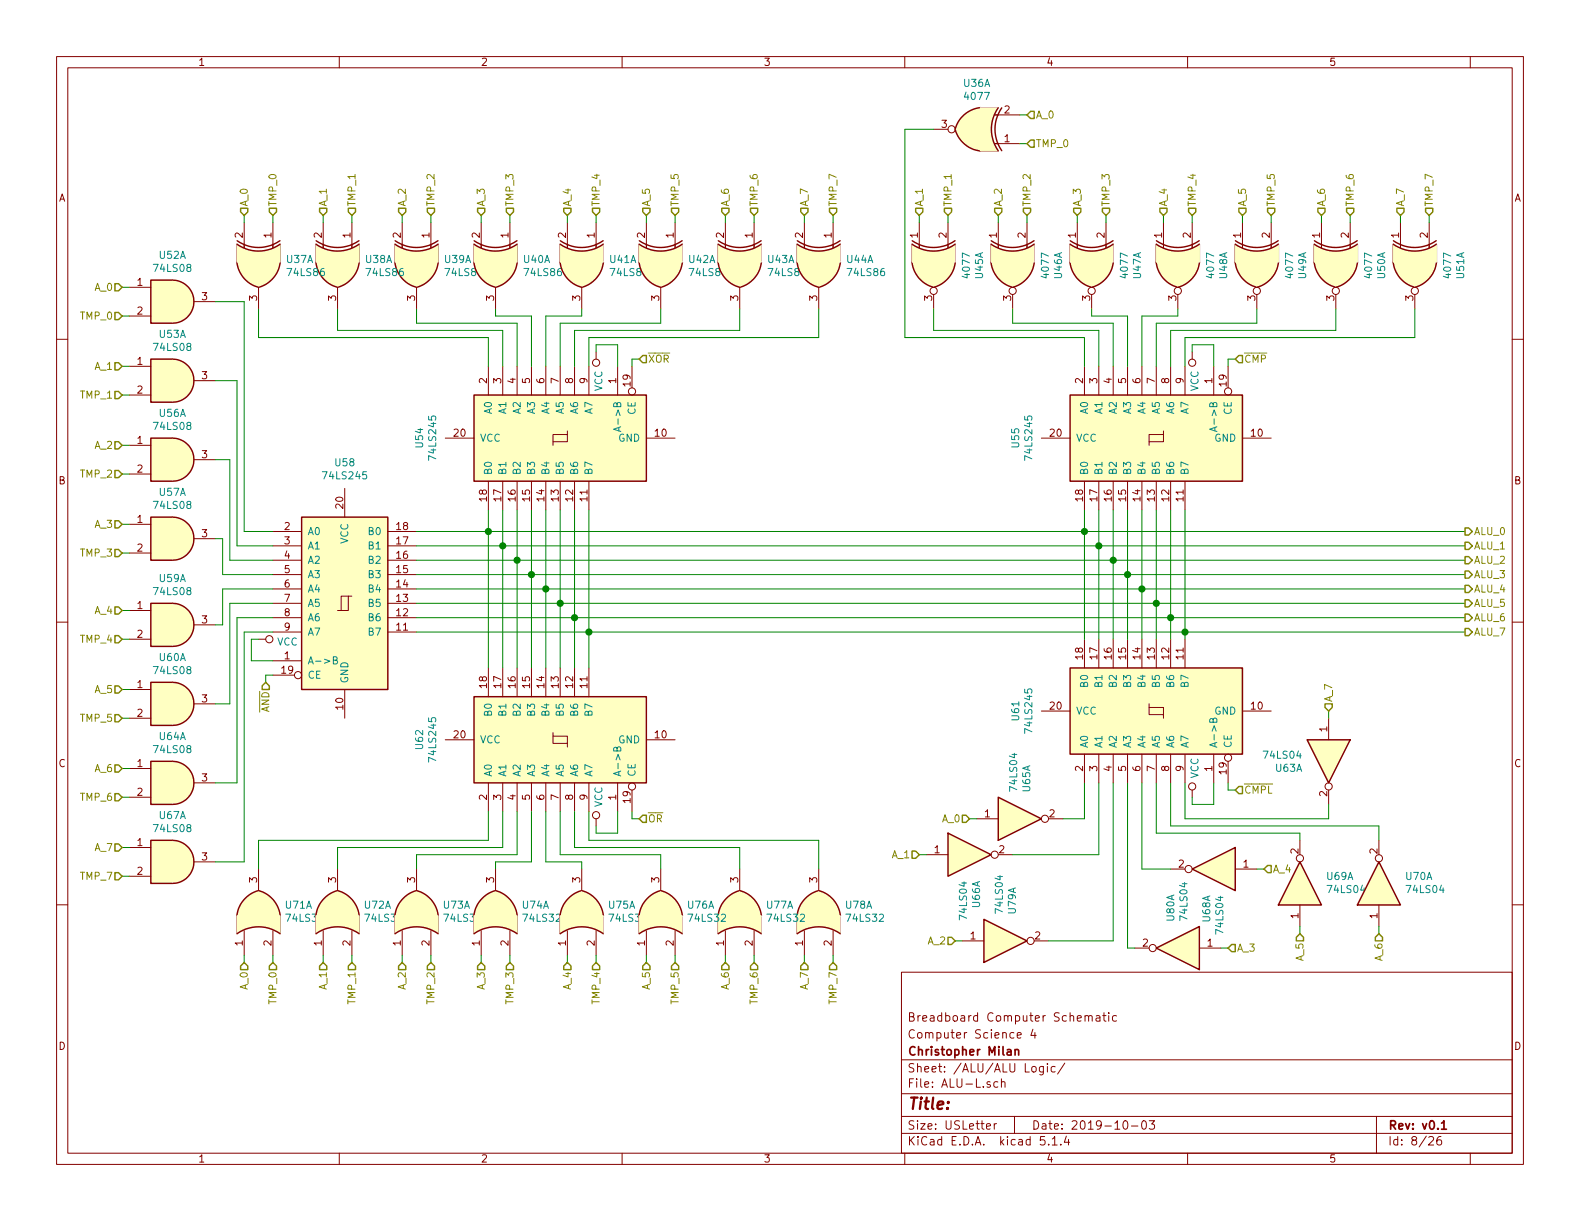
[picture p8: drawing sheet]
<svg xmlns="http://www.w3.org/2000/svg" width="279mm" height="216mm" viewBox="0 0 279 216" stroke-linecap="round" stroke-linejoin="round" font-family="sans-serif">
<defs><g id="words">
<text font-size="2.8" fill="#840000" x="160.4" y="196.2">Title:</text>
<g font-size="2.1" fill="#840000">
<text x="160.4" y="183.6">Computer Science 4</text>
<text x="160.4" y="180.6">Breadboard Computer Schematic</text>
<text x="160.4" y="189.6">Sheet: /ALU/ALU Logic/</text>
<text x="160.4" y="186.6">Christopher Milan</text>
<text x="160.4" y="192.3">File: ALU-L.sch</text>
<text x="160.4" y="202.5">KiCad E.D.A. kicad 5.1.4</text>
<text x="160.4" y="199.7">Size: USLetter</text>
<text x="182.4" y="199.7">Date: 2019-10-03</text>
<text x="245.4" y="199.7">Rev: v0.1</text>
<text x="245.4" y="202.5">Id: 8/26</text>
</g>
<g font-size="1.8" fill="#840000">
<text x="35" y="11.6">1</text>
<text x="85" y="11.6">2</text>
<text x="135" y="11.6">3</text>
<text x="185" y="11.6">4</text>
<text x="235" y="11.6">5</text>
<text x="166.5" y="22.6">3</text>
<text x="177.6" y="20.1">2</text>
<text x="177.6" y="25.1">1</text>
<text x="10.4" y="35.6">A</text>
<text x="267.8" y="35.6">A</text>
<text x="42.9" y="42.1" transform="rotate(-90 42.9 42.1)">2</text>
<text x="48" y="42.1" transform="rotate(-90 48 42.1)">1</text>
<text x="56.9" y="42.1" transform="rotate(-90 56.9 42.1)">2</text>
<text x="62" y="42.1" transform="rotate(-90 62 42.1)">1</text>
<text x="70.9" y="42.1" transform="rotate(-90 70.9 42.1)">2</text>
<text x="75.9" y="42.1" transform="rotate(-90 75.9 42.1)">1</text>
<text x="84.8" y="42.1" transform="rotate(-90 84.8 42.1)">2</text>
<text x="89.9" y="42.1" transform="rotate(-90 89.9 42.1)">1</text>
<text x="100.1" y="42.1" transform="rotate(-90 100.1 42.1)">2</text>
<text x="105.2" y="42.1" transform="rotate(-90 105.2 42.1)">1</text>
<text x="114" y="42.1" transform="rotate(-90 114 42.1)">2</text>
<text x="119.1" y="42.1" transform="rotate(-90 119.1 42.1)">1</text>
<text x="128" y="42.1" transform="rotate(-90 128 42.1)">2</text>
<text x="133.1" y="42.1" transform="rotate(-90 133.1 42.1)">1</text>
<text x="142" y="42.1" transform="rotate(-90 142 42.1)">2</text>
<text x="147.1" y="42.1" transform="rotate(-90 147.1 42.1)">1</text>
<text x="162.3" y="42.1" transform="rotate(-90 162.3 42.1)">1</text>
<text x="167.4" y="42.1" transform="rotate(-90 167.4 42.1)">2</text>
<text x="176.3" y="42.1" transform="rotate(-90 176.3 42.1)">1</text>
<text x="181.4" y="42.1" transform="rotate(-90 181.4 42.1)">2</text>
<text x="190.2" y="42.1" transform="rotate(-90 190.2 42.1)">1</text>
<text x="195.3" y="42.1" transform="rotate(-90 195.3 42.1)">2</text>
<text x="205.5" y="42.1" transform="rotate(-90 205.5 42.1)">1</text>
<text x="210.6" y="42.1" transform="rotate(-90 210.6 42.1)">2</text>
<text x="219.5" y="42.1" transform="rotate(-90 219.5 42.1)">1</text>
<text x="224.5" y="42.1" transform="rotate(-90 224.5 42.1)">2</text>
<text x="233.4" y="42.1" transform="rotate(-90 233.4 42.1)">1</text>
<text x="238.5" y="42.1" transform="rotate(-90 238.5 42.1)">2</text>
<text x="247.4" y="42.1" transform="rotate(-90 247.4 42.1)">1</text>
<text x="252.5" y="42.1" transform="rotate(-90 252.5 42.1)">2</text>
<text x="24.3" y="50.5">1</text>
<text x="35.7" y="53.1">3</text>
<text x="45.5" y="53.2" transform="rotate(-90 45.5 53.2)">3</text>
<text x="59.4" y="53.2" transform="rotate(-90 59.4 53.2)">3</text>
<text x="73.4" y="53.2" transform="rotate(-90 73.4 53.2)">3</text>
<text x="87.4" y="53.2" transform="rotate(-90 87.4 53.2)">3</text>
<text x="102.6" y="53.2" transform="rotate(-90 102.6 53.2)">3</text>
<text x="116.6" y="53.2" transform="rotate(-90 116.6 53.2)">3</text>
<text x="130.6" y="53.2" transform="rotate(-90 130.6 53.2)">3</text>
<text x="144.5" y="53.2" transform="rotate(-90 144.5 53.2)">3</text>
<text x="164.8" y="53.2" transform="rotate(-90 164.8 53.2)">3</text>
<text x="178.8" y="53.2" transform="rotate(-90 178.8 53.2)">3</text>
<text x="192.8" y="53.2" transform="rotate(-90 192.8 53.2)">3</text>
<text x="208" y="53.2" transform="rotate(-90 208 53.2)">3</text>
<text x="222" y="53.2" transform="rotate(-90 222 53.2)">3</text>
<text x="236" y="53.2" transform="rotate(-90 236 53.2)">3</text>
<text x="249.9" y="53.2" transform="rotate(-90 249.9 53.2)">3</text>
<text x="24.3" y="55.6">2</text>
<text x="24.3" y="64.5">1</text>
<text x="24.3" y="69.6">2</text>
<text x="35.7" y="67.1">3</text>
<text x="86.1" y="67.8" transform="rotate(-90 86.1 67.8)">2</text>
<text x="88.6" y="67.8" transform="rotate(-90 88.6 67.8)">3</text>
<text x="91.2" y="67.8" transform="rotate(-90 91.2 67.8)">4</text>
<text x="93.7" y="67.8" transform="rotate(-90 93.7 67.8)">5</text>
<text x="96.3" y="67.8" transform="rotate(-90 96.3 67.8)">6</text>
<text x="98.8" y="67.8" transform="rotate(-90 98.8 67.8)">7</text>
<text x="101.3" y="67.8" transform="rotate(-90 101.3 67.8)">8</text>
<text x="103.9" y="67.8" transform="rotate(-90 103.9 67.8)">9</text>
<text x="109" y="67.8" transform="rotate(-90 109 67.8)">1</text>
<text x="111.5" y="68.3" transform="rotate(-90 111.5 68.3)">19</text>
<text x="191.5" y="67.8" transform="rotate(-90 191.5 67.8)">2</text>
<text x="194.1" y="67.8" transform="rotate(-90 194.1 67.8)">3</text>
<text x="196.6" y="67.8" transform="rotate(-90 196.6 67.8)">4</text>
<text x="199.1" y="67.8" transform="rotate(-90 199.1 67.8)">5</text>
<text x="201.7" y="67.8" transform="rotate(-90 201.7 67.8)">6</text>
<text x="204.2" y="67.8" transform="rotate(-90 204.2 67.8)">7</text>
<text x="206.8" y="67.8" transform="rotate(-90 206.8 67.8)">8</text>
<text x="209.3" y="67.8" transform="rotate(-90 209.3 67.8)">9</text>
<text x="214.4" y="67.8" transform="rotate(-90 214.4 67.8)">1</text>
<text x="216.9" y="68.3" transform="rotate(-90 216.9 68.3)">19</text>
<text x="80.3" y="77.2">20</text>
<text x="115.9" y="77.2">10</text>
<text x="185.7" y="77.2">20</text>
<text x="221.3" y="77.2">10</text>
<text x="24.3" y="78.5">1</text>
<text x="24.3" y="83.6">2</text>
<text x="35.7" y="81">3</text>
<text x="10.4" y="85.6">B</text>
<text x="60.7" y="89.9" transform="rotate(-90 60.7 89.9)">20</text>
<text x="86.1" y="88.6" transform="rotate(-90 86.1 88.6)">18</text>
<text x="88.6" y="88.6" transform="rotate(-90 88.6 88.6)">17</text>
<text x="91.2" y="88.6" transform="rotate(-90 91.2 88.6)">16</text>
<text x="93.7" y="88.6" transform="rotate(-90 93.7 88.6)">15</text>
<text x="96.3" y="88.6" transform="rotate(-90 96.3 88.6)">14</text>
<text x="98.8" y="88.6" transform="rotate(-90 98.8 88.6)">13</text>
<text x="101.3" y="88.6" transform="rotate(-90 101.3 88.6)">12</text>
<text x="103.9" y="88.6" transform="rotate(-90 103.9 88.6)">11</text>
<text x="191.5" y="88.6" transform="rotate(-90 191.5 88.6)">18</text>
<text x="194.1" y="88.6" transform="rotate(-90 194.1 88.6)">17</text>
<text x="196.6" y="88.6" transform="rotate(-90 196.6 88.6)">16</text>
<text x="199.1" y="88.6" transform="rotate(-90 199.1 88.6)">15</text>
<text x="201.7" y="88.6" transform="rotate(-90 201.7 88.6)">14</text>
<text x="204.2" y="88.6" transform="rotate(-90 204.2 88.6)">13</text>
<text x="206.8" y="88.6" transform="rotate(-90 206.8 88.6)">12</text>
<text x="209.3" y="88.6" transform="rotate(-90 209.3 88.6)">11</text>
<text x="267.8" y="85.6">B</text>
<text x="24.3" y="92.5">1</text>
<text x="35.7" y="95">3</text>
<text x="50.3" y="93.7">2</text>
<text x="70.2" y="93.7">18</text>
<text x="24.3" y="97.5">2</text>
<text x="50.3" y="96.3">3</text>
<text x="50.3" y="98.8">4</text>
<text x="50.3" y="101.3">5</text>
<text x="70.2" y="101.3">15</text>
<text x="70.2" y="98.8">16</text>
<text x="70.2" y="96.3">17</text>
<text x="24.3" y="107.7">1</text>
<text x="50.3" y="103.9">6</text>
<text x="50.3" y="106.4">7</text>
<text x="70.2" y="106.4">13</text>
<text x="70.2" y="103.9">14</text>
<text x="24.3" y="112.8">2</text>
<text x="35.7" y="110.2">3</text>
<text x="50.3" y="109">8</text>
<text x="50.3" y="111.5">9</text>
<text x="70.2" y="111.5">11</text>
<text x="70.2" y="109">12</text>
<text x="49.8" y="119.1">19</text>
<text x="50.3" y="116.6">1</text>
<text x="191.5" y="116.5" transform="rotate(-90 191.5 116.5)">18</text>
<text x="194.1" y="116.5" transform="rotate(-90 194.1 116.5)">17</text>
<text x="196.6" y="116.5" transform="rotate(-90 196.6 116.5)">16</text>
<text x="199.1" y="116.5" transform="rotate(-90 199.1 116.5)">15</text>
<text x="201.7" y="116.5" transform="rotate(-90 201.7 116.5)">14</text>
<text x="204.2" y="116.5" transform="rotate(-90 204.2 116.5)">13</text>
<text x="206.8" y="116.5" transform="rotate(-90 206.8 116.5)">12</text>
<text x="209.3" y="116.5" transform="rotate(-90 209.3 116.5)">11</text>
<text x="24.3" y="121.7">1</text>
<text x="35.7" y="124.2">3</text>
<text x="60.7" y="125.4" transform="rotate(-90 60.7 125.4)">10</text>
<text x="86.1" y="121.6" transform="rotate(-90 86.1 121.6)">18</text>
<text x="88.6" y="121.6" transform="rotate(-90 88.6 121.6)">17</text>
<text x="91.2" y="121.6" transform="rotate(-90 91.2 121.6)">16</text>
<text x="93.7" y="121.6" transform="rotate(-90 93.7 121.6)">15</text>
<text x="96.3" y="121.6" transform="rotate(-90 96.3 121.6)">14</text>
<text x="98.8" y="121.6" transform="rotate(-90 98.8 121.6)">13</text>
<text x="101.3" y="121.6" transform="rotate(-90 101.3 121.6)">12</text>
<text x="103.9" y="121.6" transform="rotate(-90 103.9 121.6)">11</text>
<text x="185.7" y="125.5">20</text>
<text x="221.3" y="125.5">10</text>
<text x="24.3" y="126.7">2</text>
<text x="80.3" y="130.6">20</text>
<text x="115.9" y="130.6">10</text>
<text x="234.7" y="129.4" transform="rotate(-90 234.7 129.4)">1</text>
<text x="10.4" y="135.6">C</text>
<text x="24.3" y="135.6">1</text>
<text x="191.5" y="136.4" transform="rotate(-90 191.5 136.4)">2</text>
<text x="194.1" y="136.4" transform="rotate(-90 194.1 136.4)">3</text>
<text x="196.6" y="136.4" transform="rotate(-90 196.6 136.4)">4</text>
<text x="199.1" y="136.4" transform="rotate(-90 199.1 136.4)">5</text>
<text x="201.7" y="136.4" transform="rotate(-90 201.7 136.4)">6</text>
<text x="204.2" y="136.4" transform="rotate(-90 204.2 136.4)">7</text>
<text x="206.8" y="136.4" transform="rotate(-90 206.8 136.4)">8</text>
<text x="209.3" y="136.4" transform="rotate(-90 209.3 136.4)">9</text>
<text x="214.4" y="136.4" transform="rotate(-90 214.4 136.4)">1</text>
<text x="216.9" y="136.9" transform="rotate(-90 216.9 136.9)">19</text>
<text x="267.8" y="135.6">C</text>
<text x="24.3" y="140.7">2</text>
<text x="35.7" y="138.2">3</text>
<text x="86.1" y="141.5" transform="rotate(-90 86.1 141.5)">2</text>
<text x="88.6" y="141.5" transform="rotate(-90 88.6 141.5)">3</text>
<text x="91.2" y="141.5" transform="rotate(-90 91.2 141.5)">4</text>
<text x="93.7" y="141.5" transform="rotate(-90 93.7 141.5)">5</text>
<text x="96.3" y="141.5" transform="rotate(-90 96.3 141.5)">6</text>
<text x="98.8" y="141.5" transform="rotate(-90 98.8 141.5)">7</text>
<text x="101.3" y="141.5" transform="rotate(-90 101.3 141.5)">8</text>
<text x="103.9" y="141.5" transform="rotate(-90 103.9 141.5)">9</text>
<text x="109" y="141.5" transform="rotate(-90 109 141.5)">1</text>
<text x="111.5" y="141.9" transform="rotate(-90 111.5 141.9)">19</text>
<text x="234.7" y="140.8" transform="rotate(-90 234.7 140.8)">2</text>
<text x="24.3" y="149.6">1</text>
<text x="174.1" y="144.5">1</text>
<text x="185.6" y="144.5">2</text>
<text x="24.3" y="154.7">2</text>
<text x="35.7" y="152.1">3</text>
<text x="165.3" y="150.9">1</text>
<text x="176.7" y="150.9">2</text>
<text x="208.4" y="153.4">2</text>
<text x="219.9" y="153.4">1</text>
<text x="229.6" y="151" transform="rotate(-90 229.6 151)">2</text>
<text x="243.6" y="151" transform="rotate(-90 243.6 151)">2</text>
<text x="45.5" y="156.1" transform="rotate(-90 45.5 156.1)">3</text>
<text x="59.4" y="156.1" transform="rotate(-90 59.4 156.1)">3</text>
<text x="73.4" y="156.1" transform="rotate(-90 73.4 156.1)">3</text>
<text x="87.4" y="156.1" transform="rotate(-90 87.4 156.1)">3</text>
<text x="102.6" y="156.1" transform="rotate(-90 102.6 156.1)">3</text>
<text x="116.6" y="156.1" transform="rotate(-90 116.6 156.1)">3</text>
<text x="130.6" y="156.1" transform="rotate(-90 130.6 156.1)">3</text>
<text x="144.5" y="156.1" transform="rotate(-90 144.5 156.1)">3</text>
<text x="42.9" y="167.2" transform="rotate(-90 42.9 167.2)">1</text>
<text x="48" y="167.2" transform="rotate(-90 48 167.2)">2</text>
<text x="56.9" y="167.2" transform="rotate(-90 56.9 167.2)">1</text>
<text x="62" y="167.2" transform="rotate(-90 62 167.2)">2</text>
<text x="70.9" y="167.2" transform="rotate(-90 70.9 167.2)">1</text>
<text x="75.9" y="167.2" transform="rotate(-90 75.9 167.2)">2</text>
<text x="84.8" y="167.2" transform="rotate(-90 84.8 167.2)">1</text>
<text x="89.9" y="167.2" transform="rotate(-90 89.9 167.2)">2</text>
<text x="100.1" y="167.2" transform="rotate(-90 100.1 167.2)">1</text>
<text x="105.2" y="167.2" transform="rotate(-90 105.2 167.2)">2</text>
<text x="114" y="167.2" transform="rotate(-90 114 167.2)">1</text>
<text x="119.1" y="167.2" transform="rotate(-90 119.1 167.2)">2</text>
<text x="128" y="167.2" transform="rotate(-90 128 167.2)">1</text>
<text x="133.1" y="167.2" transform="rotate(-90 133.1 167.2)">2</text>
<text x="142" y="167.2" transform="rotate(-90 142 167.2)">1</text>
<text x="147.1" y="167.2" transform="rotate(-90 147.1 167.2)">2</text>
<text x="171.6" y="166.1">1</text>
<text x="183" y="166.1">2</text>
<text x="202.1" y="167.4">2</text>
<text x="213.5" y="167.4">1</text>
<text x="229.6" y="162.4" transform="rotate(-90 229.6 162.4)">1</text>
<text x="243.6" y="162.4" transform="rotate(-90 243.6 162.4)">1</text>
<text x="10.4" y="185.6">D</text>
<text x="267.8" y="185.6">D</text>
<text x="35" y="205.5">1</text>
<text x="85" y="205.5">2</text>
<text x="135" y="205.5">3</text>
<text x="185" y="205.5">4</text>
<text x="235" y="205.5">5</text>
</g>
<g font-size="1.8" fill="#008484">
<text x="170.5" y="15.4">U36A</text>
<text x="170.8" y="17.7">4077</text>
<text x="28.2" y="45.8">U52A</text>
<text x="50.7" y="46.5">U37A</text>
<text x="64.7" y="46.5">U38A</text>
<text x="78.7" y="46.5">U39A</text>
<text x="92.6" y="46.5">U40A</text>
<text x="107.9" y="46.5">U41A</text>
<text x="121.8" y="46.5">U42A</text>
<text x="135.8" y="46.5">U43A</text>
<text x="149.8" y="46.5">U44A</text>
<text x="27.4" y="48.1">74LS08</text>
<text x="51" y="48.8">74LS86</text>
<text x="65" y="48.8">74LS86</text>
<text x="78.9" y="48.8">74LS86</text>
<text x="92.9" y="48.8">74LS86</text>
<text x="108.2" y="48.8">74LS86</text>
<text x="122.1" y="48.8">74LS86</text>
<text x="136.1" y="48.8">74LS86</text>
<text x="150.1" y="48.8">74LS86</text>
<text x="171.5" y="48.9" transform="rotate(-90 171.5 48.9)">4077</text>
<text x="173.8" y="49.3" transform="rotate(-90 173.8 49.3)">U45A</text>
<text x="185.5" y="48.9" transform="rotate(-90 185.5 48.9)">4077</text>
<text x="187.8" y="49.3" transform="rotate(-90 187.8 49.3)">U46A</text>
<text x="199.5" y="48.9" transform="rotate(-90 199.5 48.9)">4077</text>
<text x="201.8" y="49.3" transform="rotate(-90 201.8 49.3)">U47A</text>
<text x="214.7" y="48.9" transform="rotate(-90 214.7 48.9)">4077</text>
<text x="217" y="49.3" transform="rotate(-90 217 49.3)">U48A</text>
<text x="228.7" y="48.9" transform="rotate(-90 228.7 48.9)">4077</text>
<text x="231" y="49.3" transform="rotate(-90 231 49.3)">U49A</text>
<text x="242.6" y="48.9" transform="rotate(-90 242.6 48.9)">4077</text>
<text x="245" y="49.3" transform="rotate(-90 245 49.3)">U50A</text>
<text x="256.6" y="48.9" transform="rotate(-90 256.6 48.9)">4077</text>
<text x="258.9" y="49.3" transform="rotate(-90 258.9 49.3)">U51A</text>
<text x="28.2" y="59.7">U53A</text>
<text x="27.4" y="62.1">74LS08</text>
<text x="106.5" y="69.2" transform="rotate(-90 106.5 69.2)">VCC</text>
<text x="211.9" y="69.2" transform="rotate(-90 211.9 69.2)">VCC</text>
<text x="27.4" y="76">74LS08</text>
<text x="28.2" y="73.7">U56A</text>
<text x="87" y="73.1" transform="rotate(-90 87 73.1)">A0</text>
<text x="89.5" y="73.1" transform="rotate(-90 89.5 73.1)">A1</text>
<text x="92.1" y="73.1" transform="rotate(-90 92.1 73.1)">A2</text>
<text x="94.6" y="73.1" transform="rotate(-90 94.6 73.1)">A3</text>
<text x="97.2" y="73.1" transform="rotate(-90 97.2 73.1)">A4</text>
<text x="99.7" y="73.1" transform="rotate(-90 99.7 73.1)">A5</text>
<text x="102.2" y="73.1" transform="rotate(-90 102.2 73.1)">A6</text>
<text x="104.8" y="73.1" transform="rotate(-90 104.8 73.1)">A7</text>
<text x="109.9" y="75" transform="rotate(-90 109.9 75)">A-&gt;B</text>
<text x="112.4" y="73.3" transform="rotate(-90 112.4 73.3)">CE</text>
<text x="192.4" y="73.1" transform="rotate(-90 192.4 73.1)">A0</text>
<text x="194.9" y="73.1" transform="rotate(-90 194.9 73.1)">A1</text>
<text x="197.5" y="73.1" transform="rotate(-90 197.5 73.1)">A2</text>
<text x="200" y="73.1" transform="rotate(-90 200 73.1)">A3</text>
<text x="202.6" y="73.1" transform="rotate(-90 202.6 73.1)">A4</text>
<text x="205.1" y="73.1" transform="rotate(-90 205.1 73.1)">A5</text>
<text x="207.6" y="73.1" transform="rotate(-90 207.6 73.1)">A6</text>
<text x="210.2" y="73.1" transform="rotate(-90 210.2 73.1)">A7</text>
<text x="215.3" y="75" transform="rotate(-90 215.3 75)">A-&gt;B</text>
<text x="217.8" y="73.3" transform="rotate(-90 217.8 73.3)">CE</text>
<text x="59.3" y="82.4">U58</text>
<text x="74.8" y="79.1" transform="rotate(-90 74.8 79.1)">U54</text>
<text x="77.1" y="81.1" transform="rotate(-90 77.1 81.1)">74LS245</text>
<text x="84.8" y="78.1">VCC</text>
<text x="109.3" y="78.1">GND</text>
<text x="180.2" y="79.1" transform="rotate(-90 180.2 79.1)">U55</text>
<text x="182.5" y="81.1" transform="rotate(-90 182.5 81.1)">74LS245</text>
<text x="190.2" y="78.1">VCC</text>
<text x="214.8" y="78.1">GND</text>
<text x="27.4" y="90">74LS08</text>
<text x="28.2" y="87.7">U57A</text>
<text x="57.4" y="84.8">74LS245</text>
<text x="87" y="84.1" transform="rotate(-90 87 84.1)">B0</text>
<text x="89.5" y="84.1" transform="rotate(-90 89.5 84.1)">B1</text>
<text x="92.1" y="84.1" transform="rotate(-90 92.1 84.1)">B2</text>
<text x="94.6" y="84.1" transform="rotate(-90 94.6 84.1)">B3</text>
<text x="97.2" y="84.1" transform="rotate(-90 97.2 84.1)">B4</text>
<text x="99.7" y="84.1" transform="rotate(-90 99.7 84.1)">B5</text>
<text x="102.2" y="84.1" transform="rotate(-90 102.2 84.1)">B6</text>
<text x="104.8" y="84.1" transform="rotate(-90 104.8 84.1)">B7</text>
<text x="192.4" y="84.1" transform="rotate(-90 192.4 84.1)">B0</text>
<text x="194.9" y="84.1" transform="rotate(-90 194.9 84.1)">B1</text>
<text x="197.5" y="84.1" transform="rotate(-90 197.5 84.1)">B2</text>
<text x="200" y="84.1" transform="rotate(-90 200 84.1)">B3</text>
<text x="202.6" y="84.1" transform="rotate(-90 202.6 84.1)">B4</text>
<text x="205.1" y="84.1" transform="rotate(-90 205.1 84.1)">B5</text>
<text x="207.6" y="84.1" transform="rotate(-90 207.6 84.1)">B6</text>
<text x="210.2" y="84.1" transform="rotate(-90 210.2 84.1)">B7</text>
<text x="54.4" y="94.6">A0</text>
<text x="65.3" y="94.6">B0</text>
<text x="54.4" y="97.2">A1</text>
<text x="54.4" y="99.7">A2</text>
<text x="61.6" y="96.2" transform="rotate(-90 61.6 96.2)">VCC</text>
<text x="65.3" y="99.7">B2</text>
<text x="65.3" y="97.2">B1</text>
<text x="27.4" y="105.2">74LS08</text>
<text x="28.2" y="102.9">U59A</text>
<text x="54.4" y="102.2">A3</text>
<text x="54.4" y="104.8">A4</text>
<text x="54.4" y="107.3">A5</text>
<text x="65.3" y="107.3">B5</text>
<text x="65.3" y="104.8">B4</text>
<text x="65.3" y="102.2">B3</text>
<text x="54.4" y="109.9">A6</text>
<text x="54.4" y="112.4">A7</text>
<text x="65.3" y="112.4">B7</text>
<text x="65.3" y="109.9">B6</text>
<text x="27.4" y="119.2">74LS08</text>
<text x="28.2" y="116.9">U60A</text>
<text x="49" y="114.1">VCC</text>
<text x="54.4" y="117.5">A-&gt;B</text>
<text x="54.4" y="120">CE</text>
<text x="61.6" y="120.9" transform="rotate(-90 61.6 120.9)">GND</text>
<text x="192.4" y="121.4" transform="rotate(-90 192.4 121.4)">B0</text>
<text x="194.9" y="121.4" transform="rotate(-90 194.9 121.4)">B1</text>
<text x="197.5" y="121.4" transform="rotate(-90 197.5 121.4)">B2</text>
<text x="200" y="121.4" transform="rotate(-90 200 121.4)">B3</text>
<text x="202.6" y="121.4" transform="rotate(-90 202.6 121.4)">B4</text>
<text x="205.1" y="121.4" transform="rotate(-90 205.1 121.4)">B5</text>
<text x="207.6" y="121.4" transform="rotate(-90 207.6 121.4)">B6</text>
<text x="210.2" y="121.4" transform="rotate(-90 210.2 121.4)">B7</text>
<text x="28.2" y="130.9">U64A</text>
<text x="84.8" y="131.4">VCC</text>
<text x="87" y="126.5" transform="rotate(-90 87 126.5)">B0</text>
<text x="89.5" y="126.5" transform="rotate(-90 89.5 126.5)">B1</text>
<text x="92.1" y="126.5" transform="rotate(-90 92.1 126.5)">B2</text>
<text x="94.6" y="126.5" transform="rotate(-90 94.6 126.5)">B3</text>
<text x="97.2" y="126.5" transform="rotate(-90 97.2 126.5)">B4</text>
<text x="99.7" y="126.5" transform="rotate(-90 99.7 126.5)">B5</text>
<text x="102.2" y="126.5" transform="rotate(-90 102.2 126.5)">B6</text>
<text x="104.8" y="126.5" transform="rotate(-90 104.8 126.5)">B7</text>
<text x="109.3" y="131.4">GND</text>
<text x="180.2" y="127.4" transform="rotate(-90 180.2 127.4)">U61</text>
<text x="182.5" y="129.3" transform="rotate(-90 182.5 129.3)">74LS245</text>
<text x="190.2" y="126.4">VCC</text>
<text x="214.8" y="126.4">GND</text>
<text x="27.4" y="133.2">74LS08</text>
<text x="74.8" y="132.4" transform="rotate(-90 74.8 132.4)">U62</text>
<text x="77.1" y="134.4" transform="rotate(-90 77.1 134.4)">74LS245</text>
<text x="87" y="137.4" transform="rotate(-90 87 137.4)">A0</text>
<text x="89.5" y="137.4" transform="rotate(-90 89.5 137.4)">A1</text>
<text x="92.1" y="137.4" transform="rotate(-90 92.1 137.4)">A2</text>
<text x="94.6" y="137.4" transform="rotate(-90 94.6 137.4)">A3</text>
<text x="97.2" y="137.4" transform="rotate(-90 97.2 137.4)">A4</text>
<text x="99.7" y="137.4" transform="rotate(-90 99.7 137.4)">A5</text>
<text x="102.2" y="137.4" transform="rotate(-90 102.2 137.4)">A6</text>
<text x="104.8" y="137.4" transform="rotate(-90 104.8 137.4)">A7</text>
<text x="109.9" y="137.4" transform="rotate(-90 109.9 137.4)">A-&gt;B</text>
<text x="112.4" y="137.4" transform="rotate(-90 112.4 137.4)">CE</text>
<text x="192.4" y="132.3" transform="rotate(-90 192.4 132.3)">A0</text>
<text x="194.9" y="132.3" transform="rotate(-90 194.9 132.3)">A1</text>
<text x="197.5" y="132.3" transform="rotate(-90 197.5 132.3)">A2</text>
<text x="200" y="132.3" transform="rotate(-90 200 132.3)">A3</text>
<text x="202.6" y="132.3" transform="rotate(-90 202.6 132.3)">A4</text>
<text x="205.1" y="132.3" transform="rotate(-90 205.1 132.3)">A5</text>
<text x="207.6" y="132.3" transform="rotate(-90 207.6 132.3)">A6</text>
<text x="210.2" y="132.3" transform="rotate(-90 210.2 132.3)">A7</text>
<text x="211.9" y="137.7" transform="rotate(-90 211.9 137.7)">VCC</text>
<text x="215.3" y="132.3" transform="rotate(-90 215.3 132.3)">A-&gt;B</text>
<text x="217.8" y="132.3" transform="rotate(-90 217.8 132.3)">CE</text>
<text x="223.6" y="134.2">74LS04</text>
<text x="225.6" y="136.5">U63A</text>
<text x="106.5" y="142.7" transform="rotate(-90 106.5 142.7)">VCC</text>
<text x="179.9" y="139.7" transform="rotate(-90 179.9 139.7)">74LS04</text>
<text x="182.2" y="140" transform="rotate(-90 182.2 140)">U65A</text>
<text x="27.4" y="147.1">74LS08</text>
<text x="28.2" y="144.8">U67A</text>
<text x="234.7" y="155.6">U69A</text>
<text x="248.6" y="155.6">U70A</text>
<text x="50.5" y="160.7">U71A</text>
<text x="64.5" y="160.7">U72A</text>
<text x="78.5" y="160.7">U73A</text>
<text x="92.4" y="160.7">U74A</text>
<text x="107.7" y="160.7">U75A</text>
<text x="121.6" y="160.7">U76A</text>
<text x="135.6" y="160.7">U77A</text>
<text x="149.6" y="160.7">U78A</text>
<text x="173.3" y="160.5" transform="rotate(-90 173.3 160.5)">U66A</text>
<text x="177.3" y="161.3" transform="rotate(-90 177.3 161.3)">74LS04</text>
<text x="179.7" y="161.6" transform="rotate(-90 179.7 161.6)">U79A</text>
<text x="234.9" y="157.9">74LS04</text>
<text x="248.9" y="157.9">74LS04</text>
<text x="50.8" y="163">74LS32</text>
<text x="64.8" y="163">74LS32</text>
<text x="78.7" y="163">74LS32</text>
<text x="92.7" y="163">74LS32</text>
<text x="107.9" y="163">74LS32</text>
<text x="121.9" y="163">74LS32</text>
<text x="135.9" y="163">74LS32</text>
<text x="149.9" y="163">74LS32</text>
<text x="171" y="162.4" transform="rotate(-90 171 162.4)">74LS04</text>
<text x="207.7" y="162.8" transform="rotate(-90 207.7 162.8)">U80A</text>
<text x="210" y="162.5" transform="rotate(-90 210 162.5)">74LS04</text>
<text x="214" y="163" transform="rotate(-90 214 163)">U68A</text>
<text x="216.3" y="164.9" transform="rotate(-90 216.3 164.9)">74LS04</text>
</g>
<g font-size="1.8" fill="#848400">
<text x="183.1" y="21">A_0</text>
<text x="183.1" y="26">TMP_0</text>
<text x="43.8" y="36.6" transform="rotate(-90 43.8 36.6)">A_0</text>
<text x="48.9" y="36.6" transform="rotate(-90 48.9 36.6)">TMP_0</text>
<text x="57.8" y="36.6" transform="rotate(-90 57.8 36.6)">A_1</text>
<text x="62.9" y="36.6" transform="rotate(-90 62.9 36.6)">TMP_1</text>
<text x="71.8" y="36.6" transform="rotate(-90 71.8 36.6)">A_2</text>
<text x="76.8" y="36.6" transform="rotate(-90 76.8 36.6)">TMP_2</text>
<text x="85.7" y="36.6" transform="rotate(-90 85.7 36.6)">A_3</text>
<text x="90.8" y="36.6" transform="rotate(-90 90.8 36.6)">TMP_3</text>
<text x="101" y="36.6" transform="rotate(-90 101 36.6)">A_4</text>
<text x="106" y="36.6" transform="rotate(-90 106 36.6)">TMP_4</text>
<text x="114.9" y="36.6" transform="rotate(-90 114.9 36.6)">A_5</text>
<text x="120" y="36.6" transform="rotate(-90 120 36.6)">TMP_5</text>
<text x="128.9" y="36.6" transform="rotate(-90 128.9 36.6)">A_6</text>
<text x="134" y="36.6" transform="rotate(-90 134 36.6)">TMP_6</text>
<text x="142.9" y="36.6" transform="rotate(-90 142.9 36.6)">A_7</text>
<text x="148" y="36.6" transform="rotate(-90 148 36.6)">TMP_7</text>
<text x="163.2" y="36.6" transform="rotate(-90 163.2 36.6)">A_1</text>
<text x="168.3" y="36.6" transform="rotate(-90 168.3 36.6)">TMP_1</text>
<text x="177.2" y="36.6" transform="rotate(-90 177.2 36.6)">A_2</text>
<text x="182.2" y="36.6" transform="rotate(-90 182.2 36.6)">TMP_2</text>
<text x="191.1" y="36.6" transform="rotate(-90 191.1 36.6)">A_3</text>
<text x="196.2" y="36.6" transform="rotate(-90 196.2 36.6)">TMP_3</text>
<text x="206.4" y="36.6" transform="rotate(-90 206.4 36.6)">A_4</text>
<text x="211.5" y="36.6" transform="rotate(-90 211.5 36.6)">TMP_4</text>
<text x="220.3" y="36.6" transform="rotate(-90 220.3 36.6)">A_5</text>
<text x="225.4" y="36.6" transform="rotate(-90 225.4 36.6)">TMP_5</text>
<text x="234.3" y="36.6" transform="rotate(-90 234.3 36.6)">A_6</text>
<text x="239.4" y="36.6" transform="rotate(-90 239.4 36.6)">TMP_6</text>
<text x="248.3" y="36.6" transform="rotate(-90 248.3 36.6)">A_7</text>
<text x="253.4" y="36.6" transform="rotate(-90 253.4 36.6)">TMP_7</text>
<text x="16.8" y="51.4">A_0</text>
<text x="14.4" y="56.5">TMP_0</text>
<text x="16.8" y="65.4">A_1</text>
<text x="114.6" y="64.1">XOR</text>
<text x="220" y="64.1">CMP</text>
<text x="14.4" y="70.5">TMP_1</text>
<text x="16.8" y="79.4">A_2</text>
<text x="14.4" y="84.5">TMP_2</text>
<text x="16.8" y="93.3">A_3</text>
<text x="260.6" y="94.6">ALU_0</text>
<text x="14.4" y="98.4">TMP_3</text>
<text x="260.6" y="99.7">ALU_2</text>
<text x="260.6" y="97.2">ALU_1</text>
<text x="260.6" y="107.3">ALU_5</text>
<text x="260.6" y="104.8">ALU_4</text>
<text x="260.6" y="102.2">ALU_3</text>
<text x="14.4" y="113.7">TMP_4</text>
<text x="16.8" y="108.6">A_4</text>
<text x="260.6" y="112.4">ALU_7</text>
<text x="260.6" y="109.9">ALU_6</text>
<text x="16.8" y="122.6">A_5</text>
<text x="235.6" y="124.2" transform="rotate(-90 235.6 124.2)">A_7</text>
<text x="14.4" y="127.6">TMP_5</text>
<text x="47.6" y="126" transform="rotate(-90 47.6 126)">AND</text>
<text x="16.8" y="136.5">A_6</text>
<text x="14.4" y="141.6">TMP_6</text>
<text x="220" y="140.3">CMPL</text>
<text x="114.6" y="145.4">OR</text>
<text x="166.7" y="145.4">A_0</text>
<text x="14.4" y="155.6">TMP_7</text>
<text x="16.8" y="150.5">A_7</text>
<text x="157.8" y="151.8">A_1</text>
<text x="225" y="154.3">A_4</text>
<text x="164.1" y="167">A_2</text>
<text x="218.7" y="168.3">A_3</text>
<text x="230.5" y="169.9" transform="rotate(-90 230.5 169.9)">A_5</text>
<text x="244.5" y="169.9" transform="rotate(-90 244.5 169.9)">A_6</text>
<text x="43.8" y="175" transform="rotate(-90 43.8 175)">A_0</text>
<text x="48.9" y="177.4" transform="rotate(-90 48.9 177.4)">TMP_0</text>
<text x="57.8" y="175" transform="rotate(-90 57.8 175)">A_1</text>
<text x="62.9" y="177.4" transform="rotate(-90 62.9 177.4)">TMP_1</text>
<text x="71.8" y="175" transform="rotate(-90 71.8 175)">A_2</text>
<text x="76.8" y="177.4" transform="rotate(-90 76.8 177.4)">TMP_2</text>
<text x="85.7" y="175" transform="rotate(-90 85.7 175)">A_3</text>
<text x="90.8" y="177.4" transform="rotate(-90 90.8 177.4)">TMP_3</text>
<text x="101" y="175" transform="rotate(-90 101 175)">A_4</text>
<text x="106" y="177.4" transform="rotate(-90 106 177.4)">TMP_4</text>
<text x="114.9" y="175" transform="rotate(-90 114.9 175)">A_5</text>
<text x="120" y="177.4" transform="rotate(-90 120 177.4)">TMP_5</text>
<text x="128.9" y="175" transform="rotate(-90 128.9 175)">A_6</text>
<text x="134" y="177.4" transform="rotate(-90 134 177.4)">TMP_6</text>
<text x="142.9" y="175" transform="rotate(-90 142.9 175)">A_7</text>
<text x="148" y="177.4" transform="rotate(-90 148 177.4)">TMP_7</text>
</g>
</g></defs>
<g fill="none" stroke="#840000" stroke-width=".18">
<path d="M10 10h259.4v195.9h-259.4zM12 12h255.4v191.9h-255.4zM60 10v2M110 10v2M160 10v2M210 10v2M260 10v2M43.2 39.4v4.4M48.3 39.4v4.4M57.1 39.4v4.4M62.2 39.4v4.4M71.1 39.4v4.4"/>
<path d="M76.2 39.4v4.4M85.1 39.4v4.4M90.2 39.4v4.4M100.3 39.4v4.4M105.4 39.4v4.4M114.3 39.4v4.4M119.4 39.4v4.4M128.3 39.4v4.4M133.3 39.4v4.4M142.2 39.4v4.4M147.3 39.4v4.4M162.6 39.4v4.4"/>
<path d="M165.1 22.9h2.5M167.6 39.4v4.4M175.9 20.3h4.4M175.9 25.4h4.4M176.5 39.4v4.4M181.6 39.4v4.4M190.5 39.4v4.4M195.6 39.4v4.4M205.7 39.4v4.4M210.8 39.4v4.4M219.7 39.4v4.4M224.8 39.4v4.4"/>
<path d="M233.7 39.4v4.4M238.8 39.4v4.4M247.6 39.4v4.4M252.7 39.4v4.4M10 60h2M22.9 50.8h3.8M22.9 55.9h3.8M34.3 53.3h3.8M45.7 50.8v3.8M59.7 50.8v3.8M73.7 50.8v3.8M87.6 50.8v3.8"/>
<path d="M102.9 50.8v3.8M116.8 50.8v3.8M130.8 50.8v3.8M144.8 50.8v3.8M165.1 52.1v2.5M179.1 52.1v2.5M193 52.1v2.5M208.3 52.1v2.5M222.2 52.1v2.5M236.2 52.1v2.5M250.2 52.1v2.5M267.4 60h2"/>
<path d="M22.9 64.8h3.8M22.9 69.9h3.8M22.9 78.7h3.8M34.3 67.3h3.8M78.7 77.5h5.1M86.4 64.8v5.1M88.9 64.8v5.1M91.4 64.8v5.1M94 64.8v5.1M96.5 64.8v5.1M99.1 64.8v5.1M100.3 76.8h-2.5v1.3"/>
<path d="M100.3 76.2v1.9h-2.5v.6M101.6 64.8v5.1M104.1 64.8v5.1M105.4 62.2v1.3M109.2 64.8v5.1M111.8 64.8v3.8M114.3 77.5h5.1M184.1 77.5h5.1M191.8 64.8v5.1M194.3 64.8v5.1M196.8 64.8v5.1M199.4 64.8v5.1"/>
<path d="M201.9 64.8v5.1M204.5 64.8v5.1M205.7 76.8h-2.5v1.3M205.7 76.2v1.9h-2.5v.6M207 64.8v5.1M209.5 64.8v5.1M210.8 62.2v1.3M214.6 64.8v5.1M217.2 64.8v3.8M219.7 77.5h5.1M22.9 83.8h3.8M22.9 92.7h3.8"/>
<path d="M22.9 97.8h3.8M34.3 81.3h3.8M34.3 95.3h3.8M48.3 99.1h5M48.3 96.5h5M48.3 94h5M61 86.4v5M68.6 99.1h5.1M68.6 96.5h5.1M68.6 94h5.1M86.4 85.1v5.1M88.9 85.1v5.1"/>
<path d="M91.4 85.1v5.1M94 85.1v5.1M96.5 85.1v5.1M99.1 85.1v5.1M101.6 85.1v5.1M104.1 85.1v5.1M191.8 85.1v5.1M194.3 85.1v5.1M196.8 85.1v5.1M199.4 85.1v5.1M201.9 85.1v5.1M204.5 85.1v5.1"/>
<path d="M207 85.1v5.1M209.5 85.1v5.1M10 110h2M22.9 113h3.8M22.9 108h3.8M34.3 110.5h3.8M45.7 113h1.3M48.3 116.8h5M48.3 111.8h5M48.3 109.2h5M48.3 106.7h5M48.3 104.1h5"/>
<path d="M48.3 101.6h5M48.3 119.4h3.8M61.6 105.4h-1.3v2.6M62.2 105.4h-.6v2.6h-1.9M68.6 111.8h5.1M68.6 109.2h5.1M68.6 106.7h5.1M68.6 104.1h5.1M68.6 101.6h5.1M86.4 118.1v5.1M88.9 118.1v5.1M91.4 118.1v5.1"/>
<path d="M94 118.1v5.1M96.5 118.1v5.1M99.1 118.1v5.1M101.6 118.1v5.1M104.1 118.1v5.1M191.8 113v5.1M194.3 113v5.1M196.8 113v5.1M199.4 113v5.1M201.9 113v5.1M204.5 113v5.1M207 113v5.1"/>
<path d="M209.5 113v5.1M267.4 110h2M22.9 121.9h3.8M22.9 127h3.8M22.9 135.9h3.8M34.3 124.5h3.8M34.3 138.4h3.8M61 121.9v5.1M78.7 130.8h5.1M86.4 138.4v5.1M88.9 138.4v5.1M91.4 138.4v5.1"/>
<path d="M94 138.4v5.1M96.5 138.4v5.1M97.8 130.2v1.2h2.5M97.8 129.5v.7h2.5v1.9M99.1 138.4v5.1M101.6 138.4v5.1M104.1 138.4v5.1M109.2 138.4v5.1M111.8 139.7v3.8M114.3 130.8h5.1M184.1 125.7h5.1M191.8 133.4v5"/>
<path d="M194.3 133.4v5M196.8 133.4v5M199.4 133.4v5M201.9 133.4v5M203.2 125.1v1.3h2.5M203.2 124.5v.6h2.5v1.9M204.5 133.4v5M207 133.4v5M209.5 133.4v5M210.8 139.7v1.3M214.6 133.4v5M217.2 134.6v3.8"/>
<path d="M219.7 125.7h5.1M234.9 127v3.8M234.9 139.7v2.5M10 160h2M22.9 141h3.8M22.9 149.9h3.8M22.9 154.9h3.8M34.3 152.4h3.8M45.7 153.7v3.8M59.7 153.7v3.8M73.7 153.7v3.8M87.6 153.7v3.8"/>
<path d="M102.9 153.7v3.8M105.4 144.8v1.3M116.8 153.7v3.8M130.8 153.7v3.8M144.8 153.7v3.8M163.8 151.1h3.8M172.7 144.8h3.8M176.5 151.1h2.6M185.4 144.8h2.6M207 153.7h2.5M218.4 153.7h3.8M229.9 148.6v2.5"/>
<path d="M243.8 148.6v2.5M267.4 160h2M43.2 164.6v4.3M48.3 164.6v4.3M57.1 164.6v4.3M62.2 164.6v4.3M71.1 164.6v4.3M76.2 164.6v4.3M85.1 164.6v4.3M90.2 164.6v4.3M100.3 164.6v4.3M105.4 164.6v4.3"/>
<path d="M114.3 164.6v4.3M119.4 164.6v4.3M128.3 164.6v4.3M133.3 164.6v4.3M142.2 164.6v4.3M147.3 164.6v4.3M159.4 171.9h108v32h-108zM170.2 166.4h3.8M182.9 166.4h2.5M191.9 179.7l.2-.1 .3 .1 .1 .9M192.5 179.8l.2-.2 .4 .1v.9M193.9 179.7h.5l.1 .9"/>
<path d="M194.5 179.9l-.5 .1-.2 .2 .1 .3 .1 .1 .5-.1M195 179.6h.6M195.2 179.1v1.3l.4 .2M196.1 179.1v.1M196.1 179.6v1M197.4 179.7l-.4-.1-.3 .3 .1 .6h.6M200.7 167.6h2.5M212.1 167.6h3.8M229.9 160v3.8M243.8 160v3.8M159.4 197.4h108M159.4 193.4h108"/>
<path d="M159.4 187.4h108M174.4 199.2l.8-.2-.1-.2-.4-.1-.3 .2 .1 .7h.6M175.8 198.7v1M176.2 198.7l-.3 .1-.1 .2M176.5 191.3h-.5l-.3 .2 .2 .7h.6M177.1 191.4l.2-.1h.4v1M177.1 190.8v1.5M179.4 197.4v3M179.9 183.1l.7-.2-.1-.2-.4-.1-.2 .2 .1 .7h.5M182.6 188.6h.4l.2 .2v.5l-.2 .3-.4-.1-.2-.2zM182.7 182l-.4 1.1h.9M183 182.6v1"/>
<path d="M184.5 188.6v1.3l-.3 .2-.3-.1M184.5 188.6h-.4l-.3 .2 .1 .6 .2 .2 .4-.1M185.2 188.1v.1M185.2 188.6v1M186.6 188.6h-.4l-.3 .2 .1 .7h.6M188.3 188l-1.3 1.9M198.8 198.2h.3a.94 .94 0 0 1 0 1.5 .8 .8 0 0 1-.6-.7 .8 .8 0 0 1 .3-.8zM200.1 199.1h1.1M202 198.3l.4-.1a.94 .94 0 0 1 0 1.5 .82 .82 0 0 1-.4-1.4zM203.2 198.2h1l-.5 .6 .4 .1v.6l-.2 .2-.7-.2M243.4 197.4v6.5M60 203.9v2"/>
<path d="M110 203.9v2M159.4 200.4h108M160 203.9v2M184.7 201h-.7l-.1 .7 .2-.2 .6 .1 .1 .2-.1 .5-.2 .2-.6-.2M185.4 202.3v.2M186.1 201.4l.4-.4v1.5M186.1 202.5h.8M187.6 202.3v.2M188.6 200.9l-.4 1.1h1M189 201.5v1M210 203.9v2M252.7 201.1l.2-.1h.3l.3 .4-.9 1.1h.9"/>
<path d="M254.8 201a.62 .62 0 0 0-.7 .6l.1 .7 .2 .2 .5-.2v-.5l-.1-.2-.4-.1-.3 .3M260 203.9v2"/>
<circle cx="168.3" cy="22.9" r=".63"/>
<circle cx="165.1" cy="51.4" r=".63"/>
<circle cx="179.1" cy="51.4" r=".63"/>
<circle cx="193" cy="51.4" r=".63"/>
<circle cx="208.3" cy="51.4" r=".63"/>
<circle cx="222.2" cy="51.4" r=".63"/>
<circle cx="236.2" cy="51.4" r=".63"/>
<circle cx="250.2" cy="51.4" r=".63"/>
<circle cx="105.4" cy="64.1" r=".63"/>
<circle cx="111.8" cy="69.2" r=".63"/>
<circle cx="210.8" cy="64.1" r=".63"/>
<circle cx="217.2" cy="69.2" r=".63"/>
<circle cx="47.6" cy="113" r=".63"/>
<circle cx="52.7" cy="119.4" r=".63"/>
<circle cx="111.8" cy="139.1" r=".63"/>
<circle cx="210.8" cy="139.1" r=".63"/>
<circle cx="217.2" cy="134" r=".63"/>
<circle cx="234.9" cy="139.1" r=".63"/>
<circle cx="105.4" cy="144.1" r=".63"/>
<circle cx="175.9" cy="151.1" r=".63"/>
<circle cx="184.8" cy="144.8" r=".63"/>
<circle cx="210.2" cy="153.7" r=".63"/>
<circle cx="229.9" cy="151.8" r=".63"/>
<circle cx="243.8" cy="151.8" r=".63"/>
<circle cx="182.2" cy="166.4" r=".63"/>
<circle cx="203.8" cy="167.6" r=".63"/>
</g>
<path d="M178.1 185.6h.6l.1 1M178.8 185.9l-.5 .1-.2 .2v.3l.2 .1 .5-.1M179.5 185.7l.2-.1h.4v1M179.5 185.6v1M254.9 198.6l.4-.4v1.5M254.9 199.7h.9" fill="none" stroke="#840000" stroke-width=".3"/>
<g fill="#ffffc2" stroke="#ffffc2" stroke-width=".18">
<path d="M142.4 158.8l1.1-.8 1.3-.5 1.3 5-5.2-.6a5.1 5.1 0 0 1 1.5-3.1z"/>
<path d="M144.8 157.5a5.2 5.2 0 0 1 3.8 4.4l-5.1 .6z"/>
<path d="M148.6 161.9v3.2z"/>
<path d="M141 161.9v3.2z"/>
<path d="M141 161.9h7.6v3.2a6.7 6.7 0 0 0-7.6 0z"/>
<path d="M168.9 22.9l5-1.4-.5 5.2a5.2 5.2 0 0 1-4.5-3.8z"/>
<path d="M170.2 20.6a5.2 5.2 0 0 1 3.2-1.6l.5 5.2-5-1.4 .5-1.1z"/>
<path d="M173.4 19.1h3.1z"/>
<path d="M173.4 26.7h3.1z"/>
<path d="M173.4 19.1h3.1a6.7 6.7 0 0 0 0 7.6h-3.1z"/>
<path d="M232.4 46.4l5.1-.6-1.3 5a5.2 5.2 0 0 1-3.8-4.4z"/>
<path d="M234.9 45.8l5.2 .6a5.2 5.2 0 0 1-3.9 4.4z"/>
<path d="M240 43.2v3.2z"/>
<path d="M232.4 43.2v3.2z"/>
<path d="M232.4 43.2a6.6 6.6 0 0 0 7.6 0v3.2h-7.6z"/>
<path d="M218.4 46.4l5.2-.6-1.4 5a5.2 5.2 0 0 1-3.8-4.4z"/>
<path d="M220.9 45.8l5.2 .6a5.2 5.2 0 0 1-3.8 4.4z"/>
<path d="M226.1 43.2v3.2z"/>
<path d="M218.4 43.2v3.2z"/>
<path d="M218.4 43.2a6.6 6.6 0 0 0 7.7 0v3.2h-7.7z"/>
<path d="M53.3 91.4h15.3v30.5h-15.3z"/>
<path d="M204.4 46.4l5.2-.6-1.3 5a5.2 5.2 0 0 1-3.9-4.4z"/>
<path d="M207 45.8l5.1 .6a5.2 5.2 0 0 1-3.8 4.4z"/>
<path d="M212.1 43.2v3.2z"/>
<path d="M204.5 43.2v3.2z"/>
<path d="M204.5 43.2a6.6 6.6 0 0 0 7.6 0v3.2h-7.6z"/>
<path d="M189.2 46.4l5.2-.6-1.4 5a5.2 5.2 0 0 1-3.8-4.4z"/>
<path d="M191.7 45.8l5.2 .6a5.2 5.2 0 0 1-3.8 4.4z"/>
<path d="M196.8 43.2v3.2z"/>
<path d="M189.2 43.2v3.2z"/>
<path d="M189.2 43.2a6.6 6.6 0 0 0 7.6 0v3.2h-7.6z"/>
<path d="M175.2 46.4l5.2-.6-1.4 5a5.2 5.2 0 0 1-3.8-4.4z"/>
<path d="M177.7 45.8l5.2 .6a5.2 5.2 0 0 1-3.8 4.4z"/>
<path d="M182.9 43.2v3.2z"/>
<path d="M175.3 43.2v3.2z"/>
<path d="M175.3 43.2a6.6 6.6 0 0 0 7.6 0v3.2h-7.6z"/>
<path d="M161.3 46.4l5.1-.6-1.3 5a5.2 5.2 0 0 1-3.8-4.4z"/>
<path d="M163.8 45.8l5.1 .6a5.2 5.2 0 0 1-3.8 4.4z"/>
<path d="M168.9 43.2v3.2z"/>
<path d="M161.3 43.2v3.2z"/>
<path d="M161.3 43.2a6.6 6.6 0 0 0 7.6 0v3.2h-7.6z"/>
<path d="M246.4 46.4l5.1-.6-1.3 5a5.2 5.2 0 0 1-3.8-4.4z"/>
<path d="M248.9 45.8l5.1 .6a5.2 5.2 0 0 1-3.8 4.4z"/>
<path d="M254 43.2v3.2z"/>
<path d="M246.4 43.2v3.2z"/>
<path d="M246.4 43.2a6.6 6.6 0 0 0 7.6 0v3.2h-7.6z"/>
<path d="M128.5 158.8l1-.8 1.3-.5 1.3 5-5.1-.6a5.1 5.1 0 0 1 1.5-3.1z"/>
<path d="M130.8 157.5a5.2 5.2 0 0 1 3.8 4.4l-5.1 .6z"/>
<path d="M134.6 161.9v3.2z"/>
<path d="M127 161.9v3.2z"/>
<path d="M127 161.9h7.6v3.2a6.7 6.7 0 0 0-7.6 0z"/>
<path d="M189.2 118.1h30.5v15.3h-30.5z"/>
<path d="M30.5 49.5a3.8 3.8 0 0 1 3.8 3.8 3.8 3.8 0 0 1-3.8 3.9z"/>
<path d="M26.7 49.5h3.8v7.7h-3.8z"/>
<path d="M30.5 63.5a3.8 3.8 0 0 1 3.8 3.8 3.8 3.8 0 0 1-3.8 3.8z"/>
<path d="M26.7 63.5h3.8v7.6h-3.8z"/>
<path d="M30.5 77.5a3.8 3.8 0 0 1 3.8 3.8 3.8 3.8 0 0 1-3.8 3.8z"/>
<path d="M26.7 77.5h3.8v7.6h-3.8z"/>
<path d="M30.5 91.4a3.8 3.8 0 0 1 3.8 3.9 3.8 3.8 0 0 1-3.8 3.8z"/>
<path d="M26.7 91.4h3.8v7.7h-3.8z"/>
<path d="M30.5 106.7a3.8 3.8 0 0 1 3.8 3.8 3.8 3.8 0 0 1-3.8 3.8z"/>
<path d="M26.7 106.7h3.8v7.6h-3.8z"/>
<path d="M30.5 120.7a3.8 3.8 0 0 1 3.8 3.8 3.8 3.8 0 0 1-3.8 3.8z"/>
<path d="M26.7 120.7h3.8v7.6h-3.8z"/>
<path d="M30.5 134.6a3.8 3.8 0 0 1 3.8 3.8 3.8 3.8 0 0 1-3.8 3.8z"/>
<path d="M26.7 134.6h3.8v7.6h-3.8z"/>
<path d="M30.5 148.6a3.8 3.8 0 0 1 3.8 3.8 3.8 3.8 0 0 1-3.8 3.8z"/>
<path d="M26.7 148.6h3.8v7.6h-3.8z"/>
<path d="M189.2 69.9h30.5v15.2h-30.5z"/>
<path d="M83.8 69.9h30.5v15.2h-30.5z"/>
<path d="M72.3 45.8l5.2 .6a5.2 5.2 0 0 1-3.8 4.4z"/>
<path d="M69.8 46.4l5.2-.6-1.4 5a5.2 5.2 0 0 1-3.8-4.4z"/>
<path d="M69.8 43.2v3.2z"/>
<path d="M77.5 43.2v3.2z"/>
<path d="M69.8 43.2a6.7 6.7 0 0 0 7.7 0v3.2h-7.7z"/>
<path d="M86.3 45.8l5.2 .6a5.2 5.2 0 0 1-3.8 4.4z"/>
<path d="M83.8 46.4l5.2-.6-1.4 5a5.2 5.2 0 0 1-3.8-4.4z"/>
<path d="M83.8 43.2v3.2z"/>
<path d="M91.4 43.2v3.2z"/>
<path d="M83.8 43.2a6.7 6.7 0 0 0 7.6 0v3.2h-7.6z"/>
<path d="M101.5 45.8l5.2 .6a5.2 5.2 0 0 1-3.8 4.4z"/>
<path d="M99 46.4l5.2-.6-1.4 5a5.2 5.2 0 0 1-3.8-4.4z"/>
<path d="M99.1 43.2v3.2z"/>
<path d="M106.7 43.2v3.2z"/>
<path d="M99.1 43.2a6.7 6.7 0 0 0 7.6 0v3.2h-7.6z"/>
<path d="M115.5 45.8l5.2 .6a5.2 5.2 0 0 1-3.8 4.4z"/>
<path d="M113 46.4l5.2-.6-1.4 5a5.2 5.2 0 0 1-3.8-4.4z"/>
<path d="M113 43.2v3.2z"/>
<path d="M120.6 43.2v3.2z"/>
<path d="M113 43.2a6.7 6.7 0 0 0 7.6 0v3.2h-7.6z"/>
<path d="M129.5 45.8l5.1 .6a5.2 5.2 0 0 1-3.8 4.4z"/>
<path d="M127 46.4l5.1-.6-1.3 5a5.2 5.2 0 0 1-3.8-4.4z"/>
<path d="M127 43.2v3.2z"/>
<path d="M134.6 43.2v3.2z"/>
<path d="M127 43.2a6.7 6.7 0 0 0 7.6 0v3.2h-7.6z"/>
<path d="M143.5 45.8l5.1 .6a5.2 5.2 0 0 1-3.8 4.4z"/>
<path d="M140.9 46.4l5.2-.6-1.3 5a5.2 5.2 0 0 1-3.9-4.4z"/>
<path d="M141 43.2v3.2z"/>
<path d="M148.6 43.2v3.2z"/>
<path d="M141 43.2a6.7 6.7 0 0 0 7.6 0v3.2h-7.6z"/>
<path d="M83.8 123.2h30.5v15.2h-30.5z"/>
<path d="M58.4 45.8l5.1 .6a5.2 5.2 0 0 1-3.8 4.4z"/>
<path d="M55.9 46.4l5.1-.6-1.3 5a5.2 5.2 0 0 1-3.8-4.4z"/>
<path d="M55.9 43.2v3.2z"/>
<path d="M63.5 43.2v3.2z"/>
<path d="M55.9 43.2a6.7 6.7 0 0 0 7.6 0v3.2h-7.6z"/>
<path d="M44.4 45.8l5.2 .6a5.2 5.2 0 0 1-3.9 4.4z"/>
<path d="M41.9 46.4l5.1-.6-1.3 5a5.2 5.2 0 0 1-3.8-4.4z"/>
<path d="M41.9 43.2v3.2z"/>
<path d="M49.5 43.2v3.2z"/>
<path d="M41.9 43.2a6.7 6.7 0 0 0 7.6 0v3.2h-7.6z"/>
<path d="M43.4 158.8l1-.8 1.3-.5 1.3 5-5.1-.6a5.1 5.1 0 0 1 1.5-3.1z"/>
<path d="M45.7 157.5a5.2 5.2 0 0 1 3.9 4.4l-5.2 .6z"/>
<path d="M49.5 161.9v3.2z"/>
<path d="M41.9 161.9v3.2z"/>
<path d="M41.9 161.9h7.6v3.2a6.7 6.7 0 0 0-7.6 0z"/>
<path d="M57.4 158.8l1-.8 1.3-.5 1.3 5-5.1-.6a5.1 5.1 0 0 1 1.5-3.1z"/>
<path d="M59.7 157.5a5.2 5.2 0 0 1 3.8 4.4l-5.1 .6z"/>
<path d="M63.5 161.9v3.2z"/>
<path d="M55.9 161.9v3.2z"/>
<path d="M55.9 161.9h7.6v3.2a6.7 6.7 0 0 0-7.6 0z"/>
<path d="M71.3 158.8l1.1-.8 1.2-.5 1.4 5-5.2-.6a5.1 5.1 0 0 1 1.5-3.1z"/>
<path d="M73.7 157.5a5.2 5.2 0 0 1 3.8 4.4l-5.2 .6z"/>
<path d="M77.5 161.9v3.2z"/>
<path d="M69.8 161.9v3.2z"/>
<path d="M69.8 161.9h7.7v3.2a6.7 6.7 0 0 0-7.7 0z"/>
<path d="M85.3 158.8l1.1-.8 1.2-.5 1.4 5-5.2-.6a5.1 5.1 0 0 1 1.5-3.1z"/>
<path d="M87.7 157.5a5.2 5.2 0 0 1 3.8 4.4l-5.2 .6z"/>
<path d="M91.4 161.9v3.2z"/>
<path d="M83.8 161.9v3.2z"/>
<path d="M83.8 161.9h7.6v3.2a6.7 6.7 0 0 0-7.6 0z"/>
<path d="M100.5 158.8l1.1-.8 1.2-.5 1.4 5-5.2-.6a5.1 5.1 0 0 1 1.5-3.1z"/>
<path d="M102.9 157.5a5.2 5.2 0 0 1 3.8 4.4l-5.2 .6z"/>
<path d="M106.7 161.9v3.2z"/>
<path d="M99.1 161.9v3.2z"/>
<path d="M99.1 161.9h7.6v3.2a6.7 6.7 0 0 0-7.6 0z"/>
<path d="M114.5 158.8l1.1-.8 1.2-.5 1.4 5-5.2-.6a5.1 5.1 0 0 1 1.5-3.1z"/>
<path d="M116.9 157.5a5.2 5.2 0 0 1 3.8 4.4l-5.2 .6z"/>
<path d="M120.6 161.9v3.2z"/>
<path d="M113 161.9v3.2z"/>
<path d="M113 161.9h7.6v3.2a6.7 6.7 0 0 0-7.6 0z"/>
<path d="M176.5 141l7.6 3.8-7.6 3.8z"/>
<path d="M167.6 147.3l7.7 3.8-7.7 3.8z"/>
<path d="M174 162.6l7.6 3.8-7.6 3.8z"/>
<path d="M204.5 167.6l7.6-3.8v7.7z"/>
<path d="M210.8 153.7l7.6-3.8v7.6z"/>
<path d="M229.9 152.4l3.8 7.6h-7.6z"/>
<path d="M243.8 152.4l3.8 7.6h-7.6z"/>
<path d="M231.1 130.8h7.7l-3.9 7.6z"/>
</g>
<g fill="none" stroke="#840000" stroke-width=".25">
<path d="M173.4 19a5.2 5.2 0 0 0-4.5 3.8M173.4 19.1h3.1a6.6 6.6 0 0 0 0 7.5l-3.1 .1M177.1 19.1a6.6 6.6 0 0 0 0 7.5M168.9 22.9a5.2 5.2 0 0 0 4.5 3.8M26.7 49.5h3.8a3.8 3.8 0 0 1 3.8 3.8 3.8 3.8 0 0 1-3.8 3.9h-3.8zM41.9 46.4a5.2 5.2 0 0 0 3.8 4.4M41.9 43.2v3.2M41.9 42.6a6.6 6.6 0 0 0 7.6 0M41.9 43.2a6.6 6.6 0 0 0 7.6 0v3.2M49.6 46.4a5.2 5.2 0 0 1-3.9 4.4M55.9 46.4a5.2 5.2 0 0 0 3.8 4.4M55.9 43.2v3.2"/>
<path d="M55.9 42.6a6.6 6.6 0 0 0 7.6 0M55.9 43.2a6.6 6.6 0 0 0 7.6 0v3.2M63.5 46.4a5.2 5.2 0 0 1-3.8 4.4M69.8 46.4a5.2 5.2 0 0 0 3.8 4.4M69.8 43.2v3.2M69.9 42.6a6.6 6.6 0 0 0 7.5 0M69.9 43.2a6.6 6.6 0 0 0 7.5 0l.1 3.2M77.5 46.4a5.2 5.2 0 0 1-3.8 4.4M83.8 46.4a5.2 5.2 0 0 0 3.8 4.4M83.8 43.2v3.2M83.8 42.6a6.6 6.6 0 0 0 7.6 0M83.8 43.2a6.6 6.6 0 0 0 7.6 0v3.2"/>
<path d="M91.5 46.4a5.2 5.2 0 0 1-3.8 4.4M99 46.4a5.2 5.2 0 0 0 3.8 4.4M99.1 46.4v-3.2a6.6 6.6 0 0 0 7.6 0v3.2M99.1 42.6a6.6 6.6 0 0 0 7.6 0M106.7 46.4a5.2 5.2 0 0 1-3.8 4.4M113 46.4a5.2 5.2 0 0 0 3.8 4.4M113 46.4l.1-3.2a6.6 6.6 0 0 0 7.5 0v3.2M113.1 42.6a6.6 6.6 0 0 0 7.5 0M120.7 46.4a5.2 5.2 0 0 1-3.8 4.4M127 46.4a5.2 5.2 0 0 0 3.8 4.4M127 46.4v-3.2a6.6 6.6 0 0 0 7.6 0v3.2M127 42.6a6.6 6.6 0 0 0 7.6 0"/>
<path d="M134.6 46.4a5.2 5.2 0 0 1-3.8 4.4M140.9 46.4a5.2 5.2 0 0 0 3.9 4.4M141 46.4v-3.2a6.6 6.6 0 0 0 7.6 0v3.2M141 42.6a6.6 6.6 0 0 0 7.6 0M148.6 46.4a5.2 5.2 0 0 1-3.8 4.4M161.3 43.2v3.2a5.2 5.2 0 0 0 3.8 4.4M161.3 42.6a6.6 6.6 0 0 0 7.6 0M161.3 43.2a6.6 6.6 0 0 0 7.6 0M168.9 43.2v3.2a5.2 5.2 0 0 1-3.8 4.4M175.3 43.2l-.1 3.2a5.2 5.2 0 0 0 3.8 4.4M175.3 42.6a6.6 6.6 0 0 0 7.6 0M175.3 43.2a6.6 6.6 0 0 0 7.6 0"/>
<path d="M182.9 43.2v3.2a5.2 5.2 0 0 1-3.8 4.4M189.2 43.2v3.2a5.2 5.2 0 0 0 3.8 4.4M189.3 42.6a6.6 6.6 0 0 0 7.5 0M189.3 43.2a6.6 6.6 0 0 0 7.5 0M196.8 43.2l.1 3.2a5.2 5.2 0 0 1-3.8 4.4M204.5 43.2l-.1 3.2a5.2 5.2 0 0 0 3.9 4.4M204.5 42.6a6.6 6.6 0 0 0 7.6 0M204.5 43.2a6.6 6.6 0 0 0 7.6 0v3.2M212.1 46.4a5.2 5.2 0 0 1-3.8 4.4M218.4 43.2v3.2a5.2 5.2 0 0 0 3.8 4.4M218.5 42.6a6.6 6.6 0 0 0 7.5 0M218.5 43.2a6.6 6.6 0 0 0 7.5 0l.1 3.2"/>
<path d="M226.1 46.4a5.2 5.2 0 0 1-3.8 4.4M232.4 43.2v3.2a5.2 5.2 0 0 0 3.8 4.4M232.4 42.6a6.6 6.6 0 0 0 7.6 0M232.4 43.2a6.6 6.6 0 0 0 7.6 0v3.2M240.1 46.4a5.2 5.2 0 0 1-3.9 4.4M246.4 43.2v3.2a5.2 5.2 0 0 0 3.8 4.4M246.4 42.6a6.6 6.6 0 0 0 7.6 0M246.4 43.2a6.6 6.6 0 0 0 7.6 0v3.2M254 46.4a5.2 5.2 0 0 1-3.8 4.4M26.7 63.5h3.8a3.8 3.8 0 0 1 3.8 3.8 3.8 3.8 0 0 1-3.8 3.8h-3.8zM26.7 77.5h3.8a3.8 3.8 0 0 1 3.8 3.8 3.8 3.8 0 0 1-3.8 3.8h-3.8zM83.8 69.9h30.5v15.2h-30.5z"/>
<path d="M189.2 69.9h30.5v15.2h-30.5zM26.7 91.4h3.8a3.8 3.8 0 0 1 3.8 3.9 3.8 3.8 0 0 1-3.8 3.8h-3.8zM53.3 91.4h15.3v30.5h-15.3zM26.7 106.7h3.8a3.8 3.8 0 0 1 3.8 3.8 3.8 3.8 0 0 1-3.8 3.8h-3.8zM189.2 118.1h30.5v15.3h-30.5zM26.7 120.7h3.8a3.8 3.8 0 0 1 3.8 3.8 3.8 3.8 0 0 1-3.8 3.8h-3.8zM26.7 134.6h3.8a3.8 3.8 0 0 1 3.8 3.8 3.8 3.8 0 0 1-3.8 3.8h-3.8zM83.8 123.2h30.5v15.2h-30.5zM231.1 130.8h7.7l-3.9 7.6zM26.7 148.6h3.8a3.8 3.8 0 0 1 3.8 3.8 3.8 3.8 0 0 1-3.8 3.8h-3.8zM45.7 157.5a5.2 5.2 0 0 0-3.8 4.4M45.7 157.5a5.2 5.2 0 0 1 3.9 4.4"/>
<path d="M59.7 157.5a5.2 5.2 0 0 0-3.8 4.4M59.7 157.5a5.2 5.2 0 0 1 3.8 4.4M73.6 157.5a5.2 5.2 0 0 0-3.8 4.4M73.7 157.5a5.2 5.2 0 0 1 3.8 4.4M87.6 157.5a5.2 5.2 0 0 0-3.8 4.4M87.7 157.5a5.2 5.2 0 0 1 3.8 4.4M102.8 157.5a5.2 5.2 0 0 0-3.8 4.4M102.9 157.5a5.2 5.2 0 0 1 3.8 4.4M116.8 157.5a5.2 5.2 0 0 0-3.8 4.4M116.9 157.5a5.2 5.2 0 0 1 3.8 4.4M130.8 157.5a5.2 5.2 0 0 0-3.8 4.4M130.8 157.5a5.2 5.2 0 0 1 3.8 4.4"/>
<path d="M144.8 157.5a5.2 5.2 0 0 0-3.9 4.4M144.8 157.5a5.2 5.2 0 0 1 3.8 4.4M167.6 147.3l7.7 3.8-7.7 3.8zM176.5 141l7.6 3.8-7.6 3.8zM210.8 153.7l7.6-3.8v7.6zM229.9 152.4l3.8 7.6h-7.6zM243.8 152.4l3.8 7.6h-7.6zM41.9 161.9v3.2M41.9 165.1a6.6 6.6 0 0 1 7.6 0M49.5 161.9v3.2M55.9 161.9v3.2M55.9 165.1a6.6 6.6 0 0 1 7.6 0"/>
<path d="M63.5 161.9v3.2M69.8 161.9v3.2M69.9 165.1a6.6 6.6 0 0 1 7.5 0M77.5 161.9v3.2M83.8 161.9v3.2M83.8 165.1a6.6 6.6 0 0 1 7.6 0M91.4 161.9v3.2M99.1 161.9v3.2M99.1 165.1a6.6 6.6 0 0 1 7.6 0M106.7 161.9v3.2M113 161.9v3.2M113.1 165.1a6.6 6.6 0 0 1 7.5 0"/>
<path d="M120.6 161.9v3.2M127 161.9v3.2M127 165.1a6.6 6.6 0 0 1 7.6 0M134.6 161.9v3.2M141 161.9v3.2M141 165.1a6.6 6.6 0 0 1 7.6 0M148.6 161.9v3.2M174 162.6l7.6 3.8-7.6 3.8zM204.5 167.6l7.6-3.8v7.7z"/>
</g>
<path d="M109.4 75.6v.6M109.8 75.5l-1.3 .4 1.3 .4M214.8 75.6v.6M215.2 75.5l-1.3 .4 1.3 .4M59 116.7h.5l.1-.4-.6-.2v1.3h.4l.3-.2v-.2l-.3-.3M109.1 132.4l.2-.3h.3l.2 .2v.5h-1.3l.1-.6 .3-.1 .2 .2v.5M214.5 127.3l.3-.3h.2l.2 .2v.5h-1.3l.1-.6h.3l.2 .1v.5" fill="none" stroke="#008484" stroke-width=".18"/>
<g fill="none" stroke="#008400" stroke-width=".18">
<path d="M43.2 38.1v1.3M48.3 38.1v1.3M57.1 38.1v1.3M62.2 38.1v1.3M71.1 38.1v1.3M76.2 38.1v1.3M85.1 38.1v1.3M90.2 38.1v1.3M100.3 38.1v1.3M105.4 38.1v1.3M114.3 38.1v1.3M119.4 38.1v1.3"/>
<path d="M128.3 38.1v1.3M133.3 38.1v1.3M142.2 38.1v1.3M147.3 38.1v1.3M162.6 38.1v1.3M165.1 22.9h-5.1v36.8h31.8v5.1M167.6 38.1v1.3M176.5 38.1v1.3M180.3 25.4h1.3M180.3 20.3h1.3M181.6 38.1v1.3M190.5 38.1v1.3"/>
<path d="M195.6 38.1v1.3M205.7 38.1v1.3M210.8 38.1v1.3M219.7 38.1v1.3M224.8 38.1v1.3M233.7 38.1v1.3M238.8 38.1v1.3M247.6 38.1v1.3M252.7 38.1v1.3M21.6 55.9h1.3M21.6 50.8h1.3M38.1 53.3h5.1v40.7h5.1"/>
<path d="M45.7 54.6v5.1h40.7v5.1M59.7 54.6v3.8h29.2v6.4M73.7 54.6v2.6h17.7v7.6M87.6 54.6v1.3h6.4v8.9M102.9 54.6v1.3h-6.4v8.9M116.8 54.6v2.6h-17.7v7.6M130.8 54.6v3.8h-29.2v6.4M144.8 54.6v5.1h-40.7v5.1M165.1 54.6v3.8h29.2v6.4M179.1 54.6v2.6h17.7v7.6M193 54.6v1.3h6.4v8.9M208.3 54.6v1.3h-6.4v8.9"/>
<path d="M222.2 54.6v2.6h-17.7v7.6M236.2 54.6v3.8h-29.2v6.4M250.2 54.6v5.1h-40.7v5.1M21.6 64.8h1.3M21.6 78.7h1.3M21.6 69.9h1.3M38.1 67.3h3.8v29.2h6.4M105.4 62.2v-1.2h3.8v3.8M113 63.5h-1.2v1.3M210.8 62.2v-1.2h3.8v3.8M218.4 63.5h-1.2v1.3M21.6 97.8h1.3"/>
<path d="M21.6 92.7h1.3M21.6 83.8h1.3M38.1 81.3h2.5v17.8h7.7M38.1 95.3h1.3v6.3h8.9M73.7 94h185.4M73.7 96.5h185.4M73.7 99.1h185.4M86.4 90.2v27.9M88.9 90.2v27.9M91.4 90.2v27.9M94 90.2v27.9M96.5 90.2v27.9"/>
<path d="M99.1 90.2v27.9M101.6 90.2v27.9M104.1 90.2v27.9M191.8 90.2v22.8M194.3 90.2v22.8M196.8 90.2v22.8M199.4 90.2v22.8M201.9 90.2v22.8M204.5 90.2v22.8M207 90.2v22.8M209.5 90.2v22.8M21.6 113h1.3"/>
<path d="M21.6 108h1.3M45.7 113h-1.3v3.8h3.9M48.3 106.7h-7.7v17.8h-2.5M48.3 109.2h-6.4v29.2h-3.8M48.3 111.8h-5.1v40.6h-5.1M48.3 104.1h-8.9v6.4h-1.3M48.3 119.4h-1.3v1.3M73.7 106.7h185.4M73.7 109.2h185.4M73.7 111.8h185.4M73.7 104.1h185.4M73.7 101.6h185.4"/>
<path d="M21.6 135.9h1.3M21.6 127h1.3M21.6 121.9h1.3M191.8 138.4v6.4h-3.8M194.3 138.4v12.7h-15.2M196.8 138.4v28h-11.4M199.4 138.4v29.2h1.3M201.9 138.4v15.3h5.1M204.5 138.4v8.9h25.4v1.3M207 138.4v7.7h36.8v2.5M209.5 138.4v6.4h25.4v-2.6M214.6 138.4v3.8h-3.8v-1.2"/>
<path d="M217.2 138.4v1.3h1.2M234.9 125.7v1.3M21.6 149.9h1.3M21.6 154.9h1.3M21.6 141h1.3M86.4 143.5v5.1h-40.7v5.1M88.9 143.5v6.4h-29.2v3.8M91.4 143.5v7.6h-17.7v2.6M94 143.5v8.9h-6.4v1.3M96.5 143.5v8.9h6.4v1.3M99.1 143.5v7.6h17.7v2.6M101.6 143.5v6.4h29.2v3.8"/>
<path d="M104.1 143.5v5.1h40.7v5.1M109.2 143.5v3.8h-3.8v-1.2M111.8 143.5v1.3h1.2M162.6 151.1h1.2M171.4 144.8h1.3M222.2 153.7h1.3M43.2 168.9v1.3M48.3 168.9v1.3M57.1 168.9v1.3M62.2 168.9v1.3M71.1 168.9v1.3M76.2 168.9v1.3"/>
<path d="M85.1 168.9v1.3M90.2 168.9v1.3M100.3 168.9v1.3M105.4 168.9v1.3M114.3 168.9v1.3M119.4 168.9v1.3M128.3 168.9v1.3M133.3 168.9v1.3M142.2 168.9v1.3M147.3 168.9v1.3M168.9 166.4h1.3M215.9 167.6h1.3"/>
<path d="M229.9 163.8v1.3M243.8 163.8v1.3"/>
</g>
<g fill="none" stroke="#848400" stroke-width=".25">
<path d="M182.2 19.7h.7v1.3h-.7l-.6-.7zM42.5 36.8h1.3v.7l-.6 .6-.7-.6zM47.6 36.8h1.3v.7l-.6 .6-.7-.6zM56.5 36.8h1.3v.7l-.7 .6-.6-.6zM61.6 36.8h1.3v.7l-.7 .6-.6-.6zM70.5 36.8h1.3v.7l-.7 .6-.6-.6zM75.6 36.8h1.2v.7l-.6 .6-.6-.6zM84.5 36.8h1.2v.7l-.6 .6-.6-.6zM89.5 36.8h1.3v.7l-.6 .6-.7-.6zM99.7 36.8h1.3v.7l-.7 .6-.6-.6zM104.8 36.8h1.2v.7l-.6 .6-.6-.6zM113.7 36.8h1.2v.7l-.6 .6-.6-.6z"/>
<path d="M118.7 36.8h1.3v.7l-.6 .6-.7-.6zM127.6 36.8h1.3v.7l-.6 .6-.7-.6zM132.7 36.8h1.3v.7l-.7 .6-.6-.6zM141.6 36.8h1.3v.7l-.7 .6-.6-.6zM146.7 36.8h1.3v.7l-.7 .6-.6-.6zM161.9 36.8h1.3v.7l-.6 .6-.7-.6zM167 36.8h1.3v.7l-.7 .6-.6-.6zM175.9 36.8h1.3v.7l-.7 .6-.6-.6zM181 36.8h1.2v.7l-.6 .6-.6-.6zM182.2 24.8h.7v1.2h-.7l-.6-.6zM189.9 36.8h1.2v.7l-.6 .6-.6-.6zM194.9 36.8h1.3v.7l-.6 .6-.7-.6z"/>
<path d="M205.1 36.8h1.3v.7l-.7 .6-.6-.6zM210.2 36.8h1.3v.7l-.7 .6-.6-.6zM219.1 36.8h1.2v.7l-.6 .6-.6-.6zM224.2 36.8h1.2v.7l-.6 .6-.6-.6zM233 36.8h1.3v.7l-.6 .6-.7-.6zM238.1 36.8h1.3v.7l-.6 .6-.7-.6zM247 36.8h1.3v.7l-.7 .6-.6-.6zM252.1 36.8h1.3v.7l-.7 .6-.6-.6zM20.3 50.2h.7l.6 .6-.6 .6h-.7zM20.3 55.2h.7l.6 .7-.6 .6h-.7zM20.3 78.1h.7l.6 .6-.6 .7h-.7zM20.3 64.1h.7l.6 .7-.6 .6h-.7z"/>
<path d="M20.3 69.2h.7l.6 .7-.6 .6h-.7zM113.7 62.9h.6v1.2h-.6l-.7-.6zM218.4 63.5l.7-.6h.6v1.2h-.6zM20.3 92.1h.7l.6 .6-.6 .6h-.7zM20.3 97.2h.7l.6 .6-.6 .6h-.7zM20.3 83.2h.7l.6 .6-.6 .7h-.7zM259.1 93.3h.6l.6 .7-.6 .6h-.6zM259.1 98.4h.6l.6 .7-.6 .6h-.6zM259.1 95.9h.6l.6 .6-.6 .7h-.6zM20.3 107.3h.7l.6 .7-.6 .6h-.7zM20.3 112.4h.7l.6 .6-.6 .7h-.7zM259.1 111.1h.6l.6 .7-.6 .6h-.6z"/>
<path d="M259.1 108.6h.6l.6 .6-.6 .7h-.6zM259.1 106h.6l.6 .7-.6 .6h-.6zM259.1 103.5h.6l.6 .6-.6 .7h-.6zM259.1 101h.6l.6 .6-.6 .6h-.6zM20.3 121.3h.7l.6 .6-.6 .7h-.7zM20.3 135.3h.7l.6 .6-.6 .6h-.7zM20.3 126.4h.7l.6 .6-.6 .6h-.7zM47 120.7l.6 .6v.6h-1.2v-.6zM218.4 139.7l.7-.6h.6v1.2h-.6zM234.3 124.5h1.3v.6l-.7 .6-.6-.6zM20.3 154.3h.7l.6 .6-.6 .7h-.7zM20.3 149.2h.7l.6 .7-.6 .6h-.7z"/>
<path d="M20.3 140.3h.7l.6 .7-.6 .6h-.7zM113.7 144.1h.6v1.3h-.6l-.7-.6zM161.3 150.5h.6l.7 .6-.7 .7h-.6zM170.2 144.1h.6l.6 .7-.6 .6h-.6zM224.2 153h.6v1.3h-.6l-.7-.6zM43.2 170.2l.6 .6v.7h-1.3v-.7zM47.6 170.8l.7-.6 .6 .6v.7h-1.3zM57.1 170.2l.7 .6v.7h-1.3v-.7zM61.6 170.8l.6-.6 .7 .6v.7h-1.3zM71.1 170.2l.7 .6v.7h-1.3v-.7zM76.2 170.2l.6 .6v.7h-1.2v-.7zM84.5 170.8l.6-.6 .6 .6v.7h-1.2z"/>
<path d="M90.2 170.2l.6 .6v.7h-1.3v-.7zM100.3 170.2l.7 .6v.7h-1.3v-.7zM105.4 170.2l.6 .6v.7h-1.2v-.7zM114.3 170.2l.6 .6v.7h-1.2v-.7zM119.4 170.2l.6 .6v.7h-1.3v-.7zM128.3 170.2l.6 .6v.7h-1.3v-.7zM133.3 170.2l.7 .6v.7h-1.3v-.7zM142.2 170.2l.7 .6v.7h-1.3v-.7zM147.3 170.2l.7 .6v.7h-1.3v-.7zM167.6 165.7h.7l.6 .7-.6 .6h-.7zM217.8 167h.6v1.3h-.6l-.6-.7zM229.9 165.1l.6 .6v.7h-1.3v-.7z"/>
<path d="M243.8 165.1l.7 .6v.7h-1.3v-.7z"/>
</g>
<g fill="#008400" stroke="#008400" stroke-width=".25">
<circle cx="191.8" cy="94" r=".51"/>
<circle cx="104.1" cy="111.8" r=".51"/>
<circle cx="199.4" cy="101.6" r=".51"/>
<circle cx="204.5" cy="106.7" r=".51"/>
<circle cx="196.9" cy="99.1" r=".51"/>
<circle cx="194.3" cy="96.5" r=".51"/>
<circle cx="101.6" cy="109.2" r=".51"/>
<circle cx="99.1" cy="106.7" r=".51"/>
<circle cx="96.5" cy="104.1" r=".51"/>
<circle cx="201.9" cy="104.1" r=".51"/>
<circle cx="207" cy="109.2" r=".51"/>
<circle cx="88.9" cy="96.5" r=".51"/>
<circle cx="209.6" cy="111.8" r=".51"/>
<circle cx="91.4" cy="99.1" r=".51"/>
<circle cx="94" cy="101.6" r=".51"/>
<circle cx="86.4" cy="94" r=".51"/>
</g>
<use href="#words"/>
</svg>
